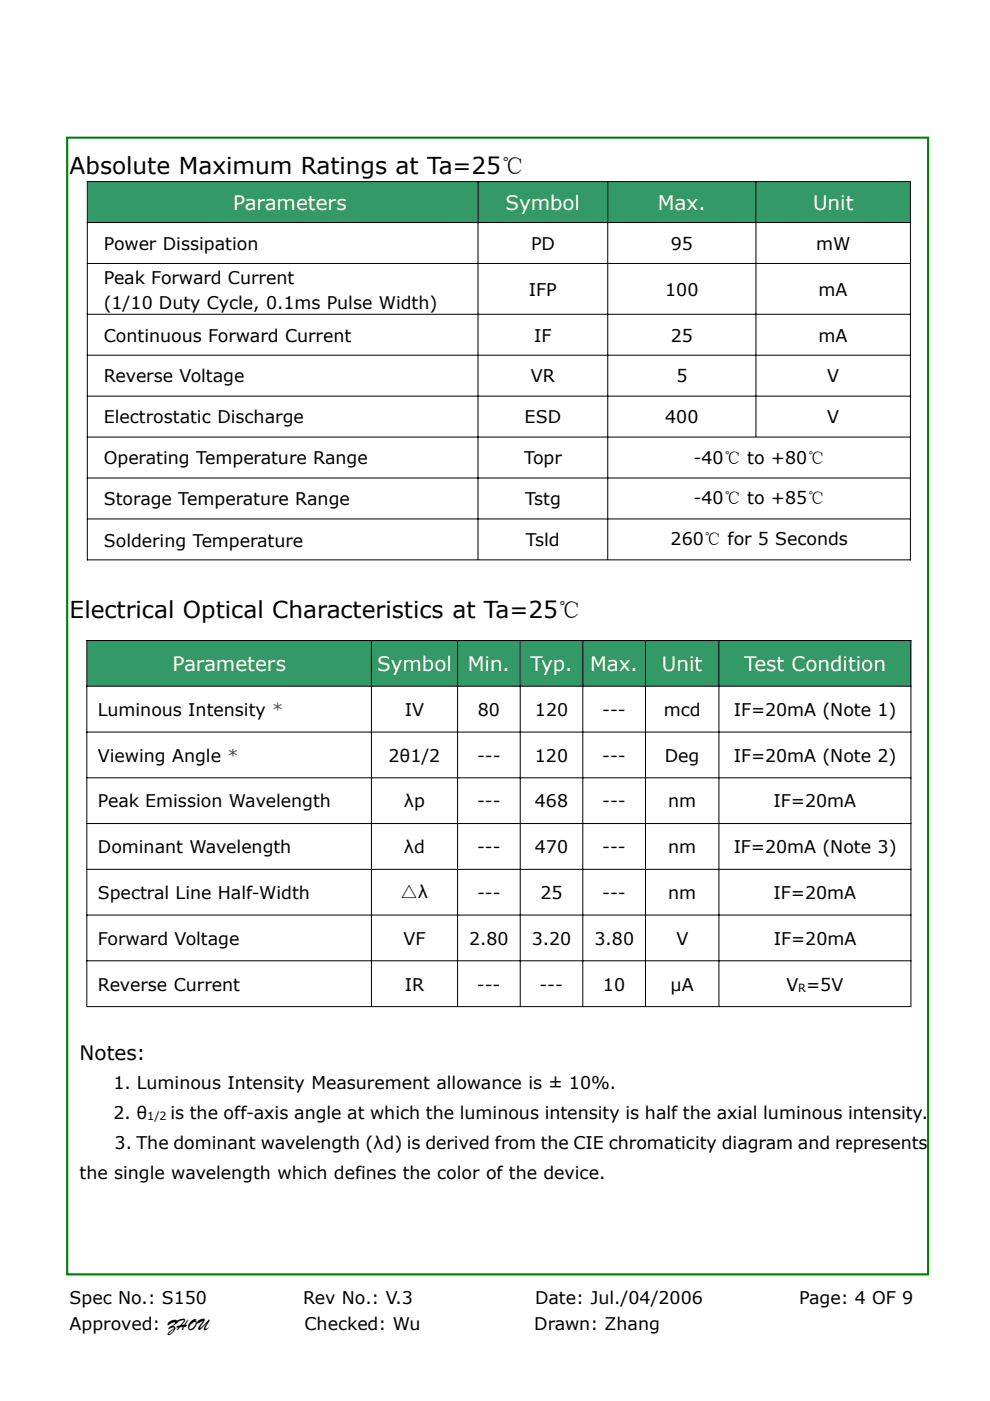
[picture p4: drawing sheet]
<svg xmlns="http://www.w3.org/2000/svg" width="210mm" height="297mm" viewBox="0 0 210 297" stroke-linecap="round" stroke-linejoin="round" font-family="sans-serif">
<defs><g id="words">
<g font-size="4.9">
<text x="14.8" y="37">Absolute Maximum Ratings at Ta=25℃</text>
<text x="14.8" y="131.1">Electrical Optical Characteristics at Ta=25℃</text>
</g>
<g font-size="4.2" fill="#fff">
<text x="49.4" y="44.5">Parameters</text>
<text x="107.3" y="44.5">Symbol</text>
<text x="139.5" y="44.5">Max.</text>
<text x="172.4" y="44.5">Unit</text>
<text x="36.6" y="142.3">Parameters</text>
<text x="80" y="142.3">Symbol</text>
<text x="99.2" y="142.3">Min.</text>
<text x="112.5" y="142.3">Typ.</text>
<text x="125.2" y="142.3">Max.</text>
<text x="140.4" y="142.3">Unit</text>
<text x="157.8" y="142.3">Test Condition</text>
</g>
<text font-size="4.2" x="16.9" y="224.7">Notes:</text>
<g font-size="3.7">
<text x="22" y="53">Power Dissipation</text>
<text x="112.6" y="53">PD</text>
<text x="142.3" y="53">95</text>
<text x="173.1" y="53">mW</text>
<text x="22" y="60.2">Peak Forward Current</text>
<text x="22" y="65.4">(1/10 Duty Cycle, 0.1ms Pulse Width)</text>
<text x="112.2" y="62.7">IFP</text>
<text x="141.1" y="62.7">100</text>
<text x="173.6" y="62.7">mA</text>
<text x="22" y="72.4">Continuous Forward Current</text>
<text x="113.3" y="72.4">IF</text>
<text x="142.3" y="72.4">25</text>
<text x="173.6" y="72.4">mA</text>
<text x="22" y="81.1">Reverse Voltage</text>
<text x="112.6" y="81.1">VR</text>
<text x="143.5" y="81.1">5</text>
<text x="175.4" y="81.1">V</text>
<text x="22" y="89.8">Electrostatic Discharge</text>
<text x="111.3" y="89.8">ESD</text>
<text x="141.1" y="89.8">400</text>
<text x="175.4" y="89.8">V</text>
<text x="22" y="98.4">Operating Temperature Range</text>
<text x="111.2" y="98.4">Topr</text>
<text x="147.1" y="98.3">-40℃ to +80℃</text>
<text x="22" y="107.1">Storage Temperature Range</text>
<text x="111.4" y="107.1">Tstg</text>
<text x="147.1" y="107">-40℃ to +85℃</text>
<text x="22" y="115.9">Soldering Temperature</text>
<text x="111.5" y="115.8">Tsld</text>
<text x="142.2" y="115.6">260℃ for 5 Seconds</text>
<text x="20.8" y="151.8">Luminous Intensity *</text>
<text x="85.9" y="151.8">IV</text>
<text x="101.3" y="151.8">80</text>
<text x="113.5" y="151.8">120</text>
<text x="127.7" y="151.8">---</text>
<text x="140.8" y="151.8">mcd</text>
<text x="155.6" y="151.8">IF=20mA (Note 1)</text>
<text x="20.8" y="161.5">Viewing Angle *</text>
<text x="82.4" y="161.5">2θ1/2</text>
<text x="101.2" y="161.5">---</text>
<text x="113.5" y="161.5">120</text>
<text x="127.7" y="161.5">---</text>
<text x="141" y="161.5">Deg</text>
<text x="155.6" y="161.5">IF=20mA (Note 2)</text>
<text x="20.8" y="171.2">Peak Emission Wavelength</text>
<text x="85.7" y="171.2">λp</text>
<text x="101.2" y="171.2">---</text>
<text x="113.5" y="171.2">468</text>
<text x="127.7" y="171.2">---</text>
<text x="141.7" y="171.2">nm</text>
<text x="164.1" y="171.2">IF=20mA</text>
<text x="20.8" y="180.9">Dominant Wavelength</text>
<text x="85.7" y="180.9">λd</text>
<text x="101.2" y="180.9">---</text>
<text x="113.5" y="180.9">470</text>
<text x="127.7" y="180.9">---</text>
<text x="141.7" y="180.9">nm</text>
<text x="155.6" y="180.9">IF=20mA (Note 3)</text>
<text x="20.8" y="190.6">Spectral Line Half-Width</text>
<text x="84.9" y="190.4">△λ</text>
<text x="101.2" y="190.6">---</text>
<text x="114.6" y="190.6">25</text>
<text x="127.8" y="190.6">---</text>
<text x="141.7" y="190.6">nm</text>
<text x="164.1" y="190.6">IF=20mA</text>
<text x="20.8" y="200.3">Forward Voltage</text>
<text x="85.6" y="200.3">VF</text>
<text x="99.5" y="200.3">2.80</text>
<text x="112.8" y="200.3">3.20</text>
<text x="126.1" y="200.3">3.80</text>
<text x="143.5" y="200.3">V</text>
<text x="164.1" y="200.3">IF=20mA</text>
<text x="20.8" y="210">Reverse Current</text>
<text x="85.8" y="210">IR</text>
<text x="101.2" y="210">---</text>
<text x="114.4" y="210">---</text>
<text x="127.9" y="210">10</text>
<text x="142.2" y="210">µA</text>
<text x="166.8" y="210">V =5V</text>
<text x="24.1" y="230.8">1. Luminous Intensity Measurement allowance is ± 10%.</text>
<text x="24.1" y="237.2">2. θ</text>
<text x="36.1" y="237.2">is the off-axis angle at which the luminous intensity is half the axial luminous intensity.</text>
<text x="24.3" y="243.5">3. The dominant wavelength (λd) is derived from the CIE chromaticity diagram and represents</text>
<text x="16.9" y="249.9">the single wavelength which defines the color of the device.</text>
<text x="14.8" y="276.4">Spec No.: S150</text>
<text x="64.3" y="276.4">Rev No.: V.3</text>
<text x="113.5" y="276.4">Date: Jul./04/2006</text>
<text x="169.5" y="276.4">Page: 4 OF 9</text>
<text x="14.8" y="282">Approved: ZHOU</text>
<text x="64.6" y="282">Checked: Wu</text>
<text x="113.3" y="282">Drawn: Zhang</text>
</g>
<g font-size="2.4">
<text x="169.3" y="210.3">R</text>
<text x="31.2" y="237.4">1/2</text>
</g>
</g></defs>
<path d="M14.2 29.2h182.6v241h-182.6z" fill="none" stroke="#008000" stroke-width=".44"/>
<g fill="#396">
<path d="M18.6 38.6h82.7v8.5h-82.7z"/>
<path d="M101.5 38.6h27.3v8.5h-27.3z"/>
<path d="M129 38.6h31.3v8.5h-31.3z"/>
<path d="M160.4 38.6h32.6v8.5h-32.6z"/>
</g>
<g fill="none" stroke="#000" stroke-width=".21">
<path d="M18.4 38.5h174.8M18.5 38.4v80.4M101.4 38.4v80.2M128.9 38.4v80.2M160.3 38.4v54.2M193.1 38.6v80.2M18.4 47.2h174.8M18.4 55.9h174.8M18.4 66.6h174.8M18.4 75.3h174.8M18.4 84h174.8M18.4 92.7h174.8"/>
<path d="M18.4 101.3h174.8M18.4 110h174.8M18.4 118.7h174.8"/>
</g>
<g fill="#396">
<path d="M18.5 135.9h60.2v9.5h-60.2z"/>
<path d="M78.8 135.9h18.2v9.5h-18.2z"/>
<path d="M97.1 135.9h13.2v9.5h-13.2z"/>
<path d="M110.4 135.9h13.1v9.5h-13.1z"/>
<path d="M123.7 135.9h13.1v9.5h-13.1z"/>
<path d="M137 135.9h15.4v9.5h-15.4z"/>
<path d="M152.5 135.9h40.6v9.5h-40.6z"/>
</g>
<g fill="none" stroke="#000" stroke-width=".21">
<path d="M18.3 135.8h175M18.4 135.7v77.6M78.8 135.7v77.6M97 135.7v77.6M110.3 135.7v77.6M123.6 135.7v77.6M136.9 135.7v77.6M152.5 135.7v77.6M193.2 135.7v77.6M18.3 145.5h175M18.3 155.2h175M18.3 164.9h175"/>
<path d="M18.3 174.6h175M18.3 184.3h175M18.3 194h175M18.3 203.7h175M18.3 213.4h175"/>
</g>
<g fill="#fff">
<path d="M13.7 9.7h60.7v18.2h-60.7z"/>
<path d="M13.7 283.5h181.6v7.3h-181.6z"/>
</g>
<use href="#words"/>
</svg>
